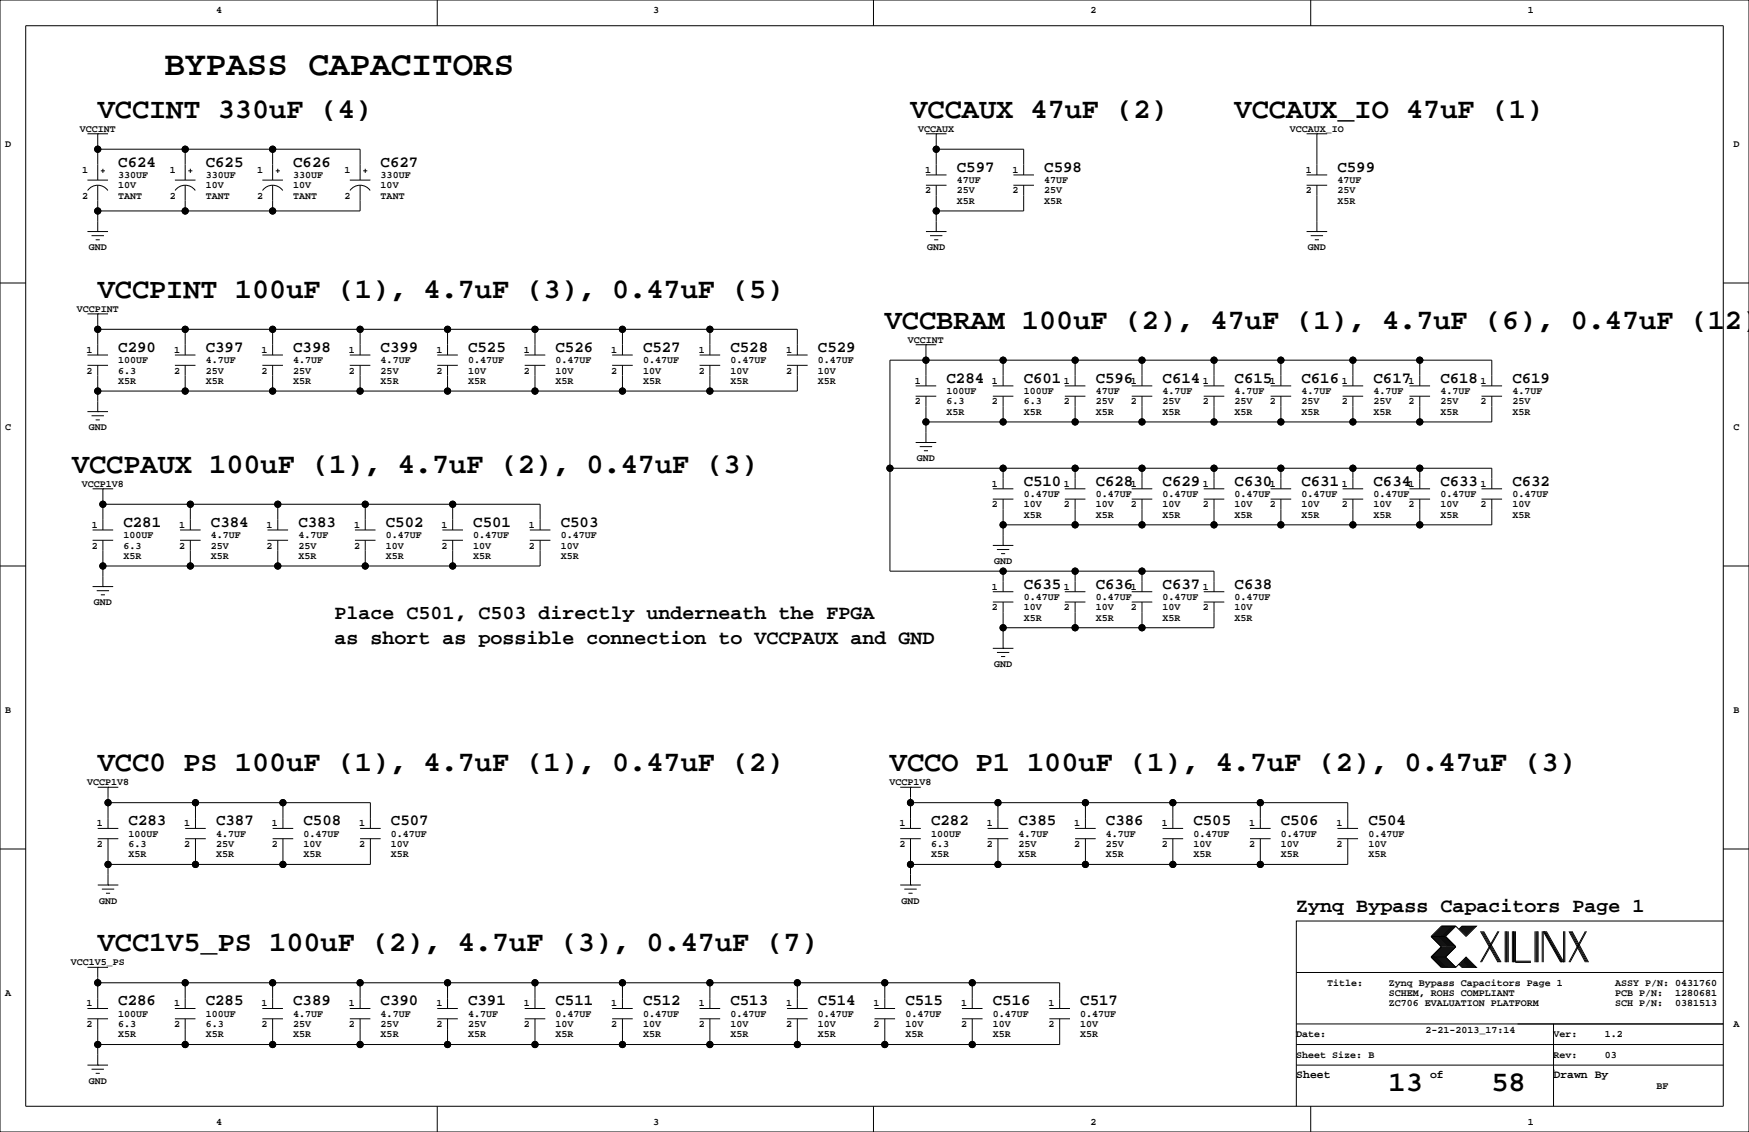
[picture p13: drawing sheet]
<svg xmlns="http://www.w3.org/2000/svg" width="432mm" height="279mm" viewBox="0 0 432 279" stroke-linecap="round" stroke-linejoin="round" font-family="sans-serif">
<defs><g id="words">
<text font-size="8.5" x="40.6" y="18.6">BYPASS CAPACITORS</text>
<g font-size="7.1">
<text x="24.1" y="29">VCCINT 330uF (4)</text>
<text x="224.8" y="29">VCCAUX 47uF (2)</text>
<text x="304.8" y="29">VCCAUX_IO 47uF (1)</text>
<text x="24.1" y="73.5">VCCPINT 100uF (1), 4.7uF (3), 0.47uF (5)</text>
<text x="218.4" y="81.1">VCCBRAM 100uF (2), 47uF (1), 4.7uF (6), 0.47uF (12)</text>
<text x="17.8" y="116.7">VCCPAUX 100uF (1), 4.7uF (2), 0.47uF (3)</text>
<text x="24.1" y="190.3">VCC0 PS 100uF (1), 4.7uF (1), 0.47uF (2)</text>
<text x="219.7" y="190.3">VCCO P1 100uF (1), 4.7uF (2), 0.47uF (3)</text>
<text x="24.1" y="234.8">VCC1V5_PS 100uF (2), 4.7uF (3), 0.47uF (7)</text>
<text x="342.8" y="269.3">13</text>
<text x="368.2" y="269.3">58</text>
</g>
<g font-size="4.9">
<text x="82.5" y="152.7">Place C501, C503 directly underneath the FPGA</text>
<text x="82.5" y="159">as short as possible connection to VCCPAUX and GND</text>
<text x="320" y="225.1">Zynq Bypass Capacitors Page 1</text>
</g>
<g font-size="3.9">
<text x="29.2" y="41.1">C624</text>
<text x="50.8" y="41.1">C625</text>
<text x="72.4" y="41.1">C626</text>
<text x="94" y="41.1">C627</text>
<text x="236.2" y="42.4">C597</text>
<text x="257.8" y="42.4">C598</text>
<text x="330.2" y="42.4">C599</text>
<text x="29.2" y="86.8">C290</text>
<text x="50.8" y="86.8">C397</text>
<text x="72.4" y="86.8">C398</text>
<text x="94" y="86.8">C399</text>
<text x="115.6" y="86.8">C525</text>
<text x="137.2" y="86.8">C526</text>
<text x="158.7" y="86.8">C527</text>
<text x="180.3" y="86.8">C528</text>
<text x="201.9" y="86.8">C529</text>
<text x="233.7" y="94.5">C284</text>
<text x="252.7" y="94.5">C601</text>
<text x="270.5" y="94.5">C596</text>
<text x="287" y="94.5">C614</text>
<text x="304.8" y="94.5">C615</text>
<text x="321.3" y="94.5">C616</text>
<text x="339.1" y="94.5">C617</text>
<text x="355.6" y="94.5">C618</text>
<text x="373.4" y="94.5">C619</text>
<text x="252.7" y="119.9">C510</text>
<text x="270.5" y="119.9">C628</text>
<text x="287" y="119.9">C629</text>
<text x="304.8" y="119.9">C630</text>
<text x="321.3" y="119.9">C631</text>
<text x="339.1" y="119.9">C634</text>
<text x="355.6" y="119.9">C633</text>
<text x="373.4" y="119.9">C632</text>
<text x="30.5" y="130">C281</text>
<text x="52.1" y="130">C384</text>
<text x="73.7" y="130">C383</text>
<text x="95.2" y="130">C502</text>
<text x="116.8" y="130">C501</text>
<text x="138.4" y="130">C503</text>
<text x="252.7" y="145.3">C635</text>
<text x="270.5" y="145.3">C636</text>
<text x="287" y="145.3">C637</text>
<text x="304.8" y="145.3">C638</text>
<text x="31.7" y="203.7">C283</text>
<text x="53.3" y="203.7">C387</text>
<text x="74.9" y="203.7">C508</text>
<text x="96.5" y="203.7">C507</text>
<text x="229.9" y="203.7">C282</text>
<text x="251.5" y="203.7">C385</text>
<text x="273.1" y="203.7">C386</text>
<text x="294.6" y="203.7">C505</text>
<text x="316.2" y="203.7">C506</text>
<text x="337.8" y="203.7">C504</text>
<text x="29.2" y="248.1">C286</text>
<text x="50.8" y="248.1">C285</text>
<text x="72.4" y="248.1">C389</text>
<text x="94" y="248.1">C390</text>
<text x="115.6" y="248.1">C391</text>
<text x="137.2" y="248.1">C511</text>
<text x="158.7" y="248.1">C512</text>
<text x="180.3" y="248.1">C513</text>
<text x="201.9" y="248.1">C514</text>
<text x="223.5" y="248.1">C515</text>
<text x="245.1" y="248.1">C516</text>
<text x="266.7" y="248.1">C517</text>
</g>
<g font-size="2.8">
<text x="320" y="266.1">Sheet</text>
<text x="353.1" y="266.1">of</text>
<text x="383.5" y="266.1">Drawn By</text>
</g>
<g font-size="2.5">
<text x="53.3" y="3.3">4</text>
<text x="161.3" y="3.3">3</text>
<text x="269.2" y="3.3">2</text>
<text x="377.2" y="3.3">1</text>
<text x="19.7" y="32.5">VCCINT</text>
<text x="226.7" y="32.5">VCCAUX</text>
<text x="318.5" y="32.5">VCCAUX_IO</text>
<text x="1.3" y="36.3">D</text>
<text x="428" y="36.3">D</text>
<text x="20.3" y="42.7">1</text>
<text x="29.2" y="43.9">330UF</text>
<text x="29.2" y="46.5">10V</text>
<text x="41.9" y="42.7">1</text>
<text x="50.8" y="46.5">10V</text>
<text x="50.8" y="43.9">330UF</text>
<text x="63.5" y="42.7">1</text>
<text x="72.4" y="43.9">330UF</text>
<text x="72.4" y="46.5">10V</text>
<text x="85.1" y="42.7">1</text>
<text x="94" y="46.5">10V</text>
<text x="94" y="43.9">330UF</text>
<text x="228.4" y="42.7">1</text>
<text x="228.4" y="47.8">2</text>
<text x="236.2" y="45.2">47UF</text>
<text x="236.2" y="47.8">25V</text>
<text x="250" y="42.7">1</text>
<text x="250" y="47.8">2</text>
<text x="257.8" y="45.2">47UF</text>
<text x="257.8" y="47.8">25V</text>
<text x="322.4" y="42.7">1</text>
<text x="322.4" y="47.8">2</text>
<text x="330.2" y="45.2">47UF</text>
<text x="330.2" y="47.8">25V</text>
<text x="20.3" y="49">2</text>
<text x="29.2" y="49">TANT</text>
<text x="41.9" y="49">2</text>
<text x="50.8" y="49">TANT</text>
<text x="63.5" y="49">2</text>
<text x="72.4" y="49">TANT</text>
<text x="85.1" y="49">2</text>
<text x="94" y="49">TANT</text>
<text x="236.2" y="50.3">X5R</text>
<text x="257.8" y="50.3">X5R</text>
<text x="330.2" y="50.3">X5R</text>
<text x="21.9" y="61.7">GND</text>
<text x="228.9" y="61.7">GND</text>
<text x="322.9" y="61.7">GND</text>
<text x="18.9" y="77">VCCPINT</text>
<text x="21.4" y="87.1">1</text>
<text x="29.2" y="89.7">100UF</text>
<text x="43" y="87.1">1</text>
<text x="50.8" y="89.7">4.7UF</text>
<text x="64.6" y="87.1">1</text>
<text x="72.4" y="89.7">4.7UF</text>
<text x="86.1" y="87.1">1</text>
<text x="94" y="89.7">4.7UF</text>
<text x="107.7" y="87.1">1</text>
<text x="115.6" y="89.7">0.47UF</text>
<text x="129.3" y="87.1">1</text>
<text x="137.2" y="89.7">0.47UF</text>
<text x="150.9" y="87.1">1</text>
<text x="158.7" y="89.7">0.47UF</text>
<text x="172.5" y="87.1">1</text>
<text x="180.3" y="89.7">0.47UF</text>
<text x="194.1" y="87.1">1</text>
<text x="201.9" y="89.7">0.47UF</text>
<text x="224.2" y="84.6">VCCINT</text>
<text x="21.4" y="92.2">2</text>
<text x="29.2" y="92.2">6.3</text>
<text x="29.2" y="94.7">X5R</text>
<text x="43" y="92.2">2</text>
<text x="50.8" y="94.7">X5R</text>
<text x="50.8" y="92.2">25V</text>
<text x="64.6" y="92.2">2</text>
<text x="72.4" y="92.2">25V</text>
<text x="72.4" y="94.7">X5R</text>
<text x="86.1" y="92.2">2</text>
<text x="94" y="94.7">X5R</text>
<text x="94" y="92.2">25V</text>
<text x="107.7" y="92.2">2</text>
<text x="115.6" y="94.7">X5R</text>
<text x="115.6" y="92.2">10V</text>
<text x="129.3" y="92.2">2</text>
<text x="137.2" y="92.2">10V</text>
<text x="137.2" y="94.7">X5R</text>
<text x="150.9" y="92.2">2</text>
<text x="158.7" y="94.7">X5R</text>
<text x="158.7" y="92.2">10V</text>
<text x="172.5" y="92.2">2</text>
<text x="180.3" y="92.2">10V</text>
<text x="180.3" y="94.7">X5R</text>
<text x="194.1" y="92.2">2</text>
<text x="201.9" y="94.7">X5R</text>
<text x="201.9" y="92.2">10V</text>
<text x="225.8" y="94.7">1</text>
<text x="244.9" y="94.7">1</text>
<text x="262.7" y="94.7">1</text>
<text x="279.2" y="94.7">1</text>
<text x="297" y="94.7">1</text>
<text x="313.5" y="94.7">1</text>
<text x="331.3" y="94.7">1</text>
<text x="347.8" y="94.7">1</text>
<text x="365.5" y="94.7">1</text>
<text x="225.8" y="99.8">2</text>
<text x="233.7" y="97.3">100UF</text>
<text x="233.7" y="99.8">6.3</text>
<text x="244.9" y="99.8">2</text>
<text x="252.7" y="99.8">6.3</text>
<text x="252.7" y="97.3">100UF</text>
<text x="262.7" y="99.8">2</text>
<text x="270.5" y="97.3">47UF</text>
<text x="270.5" y="99.8">25V</text>
<text x="279.2" y="99.8">2</text>
<text x="287" y="97.3">4.7UF</text>
<text x="287" y="99.8">25V</text>
<text x="297" y="99.8">2</text>
<text x="304.8" y="99.8">25V</text>
<text x="304.8" y="97.3">4.7UF</text>
<text x="313.5" y="99.8">2</text>
<text x="321.3" y="99.8">25V</text>
<text x="321.3" y="97.3">4.7UF</text>
<text x="331.3" y="99.8">2</text>
<text x="339.1" y="97.3">4.7UF</text>
<text x="339.1" y="99.8">25V</text>
<text x="347.8" y="99.8">2</text>
<text x="355.6" y="97.3">4.7UF</text>
<text x="355.6" y="99.8">25V</text>
<text x="365.5" y="99.8">2</text>
<text x="373.4" y="99.8">25V</text>
<text x="373.4" y="97.3">4.7UF</text>
<text x="1.3" y="106.2">C</text>
<text x="21.9" y="106.2">GND</text>
<text x="233.7" y="102.4">X5R</text>
<text x="252.7" y="102.4">X5R</text>
<text x="270.5" y="102.4">X5R</text>
<text x="287" y="102.4">X5R</text>
<text x="304.8" y="102.4">X5R</text>
<text x="321.3" y="102.4">X5R</text>
<text x="339.1" y="102.4">X5R</text>
<text x="355.6" y="102.4">X5R</text>
<text x="373.4" y="102.4">X5R</text>
<text x="428" y="106.2">C</text>
<text x="226.4" y="113.8">GND</text>
<text x="20.2" y="120.1">VCCP1V8</text>
<text x="244.9" y="120.1">1</text>
<text x="244.9" y="125.2">2</text>
<text x="252.7" y="122.7">0.47UF</text>
<text x="252.7" y="125.2">10V</text>
<text x="262.7" y="125.2">2</text>
<text x="262.7" y="120.1">1</text>
<text x="270.5" y="125.2">10V</text>
<text x="270.5" y="122.7">0.47UF</text>
<text x="279.2" y="120.1">1</text>
<text x="279.2" y="125.2">2</text>
<text x="287" y="122.7">0.47UF</text>
<text x="287" y="125.2">10V</text>
<text x="297" y="125.2">2</text>
<text x="297" y="120.1">1</text>
<text x="304.8" y="125.2">10V</text>
<text x="304.8" y="122.7">0.47UF</text>
<text x="313.5" y="125.2">2</text>
<text x="313.5" y="120.1">1</text>
<text x="321.3" y="125.2">10V</text>
<text x="321.3" y="122.7">0.47UF</text>
<text x="331.3" y="120.1">1</text>
<text x="331.3" y="125.2">2</text>
<text x="339.1" y="122.7">0.47UF</text>
<text x="339.1" y="125.2">10V</text>
<text x="347.8" y="125.2">2</text>
<text x="347.8" y="120.1">1</text>
<text x="355.6" y="125.2">10V</text>
<text x="355.6" y="122.7">0.47UF</text>
<text x="365.5" y="120.1">1</text>
<text x="365.5" y="125.2">2</text>
<text x="373.4" y="122.7">0.47UF</text>
<text x="373.4" y="125.2">10V</text>
<text x="22.6" y="130.3">1</text>
<text x="44.2" y="130.3">1</text>
<text x="65.8" y="130.3">1</text>
<text x="87.4" y="130.3">1</text>
<text x="109" y="130.3">1</text>
<text x="130.6" y="130.3">1</text>
<text x="252.7" y="127.8">X5R</text>
<text x="270.5" y="127.8">X5R</text>
<text x="287" y="127.8">X5R</text>
<text x="304.8" y="127.8">X5R</text>
<text x="321.3" y="127.8">X5R</text>
<text x="339.1" y="127.8">X5R</text>
<text x="355.6" y="127.8">X5R</text>
<text x="373.4" y="127.8">X5R</text>
<text x="22.6" y="135.4">2</text>
<text x="30.5" y="137.9">X5R</text>
<text x="30.5" y="135.4">6.3</text>
<text x="30.5" y="132.8">100UF</text>
<text x="44.2" y="135.4">2</text>
<text x="52.1" y="132.8">4.7UF</text>
<text x="52.1" y="135.4">25V</text>
<text x="52.1" y="137.9">X5R</text>
<text x="65.8" y="135.4">2</text>
<text x="73.7" y="137.9">X5R</text>
<text x="73.7" y="135.4">25V</text>
<text x="73.7" y="132.8">4.7UF</text>
<text x="87.4" y="135.4">2</text>
<text x="95.2" y="132.8">0.47UF</text>
<text x="95.2" y="135.4">10V</text>
<text x="95.2" y="137.9">X5R</text>
<text x="109" y="135.4">2</text>
<text x="116.8" y="137.9">X5R</text>
<text x="116.8" y="135.4">10V</text>
<text x="116.8" y="132.8">0.47UF</text>
<text x="130.6" y="135.4">2</text>
<text x="138.4" y="132.8">0.47UF</text>
<text x="138.4" y="135.4">10V</text>
<text x="138.4" y="137.9">X5R</text>
<text x="245.4" y="139.2">GND</text>
<text x="23.2" y="149.4">GND</text>
<text x="244.9" y="145.5">1</text>
<text x="252.7" y="148.1">0.47UF</text>
<text x="262.7" y="145.5">1</text>
<text x="270.5" y="148.1">0.47UF</text>
<text x="279.2" y="145.5">1</text>
<text x="287" y="148.1">0.47UF</text>
<text x="297" y="145.5">1</text>
<text x="304.8" y="148.1">0.47UF</text>
<text x="244.9" y="150.6">2</text>
<text x="252.7" y="150.6">10V</text>
<text x="252.7" y="153.2">X5R</text>
<text x="262.7" y="150.6">2</text>
<text x="270.5" y="153.2">X5R</text>
<text x="270.5" y="150.6">10V</text>
<text x="279.2" y="150.6">2</text>
<text x="287" y="150.6">10V</text>
<text x="287" y="153.2">X5R</text>
<text x="297" y="150.6">2</text>
<text x="304.8" y="153.2">X5R</text>
<text x="304.8" y="150.6">10V</text>
<text x="245.4" y="164.6">GND</text>
<text x="1.3" y="176">B</text>
<text x="428" y="176">B</text>
<text x="21.5" y="193.8">VCCP1V8</text>
<text x="219.6" y="193.8">VCCP1V8</text>
<text x="23.9" y="204">1</text>
<text x="45.5" y="204">1</text>
<text x="67.1" y="204">1</text>
<text x="88.7" y="204">1</text>
<text x="222" y="204">1</text>
<text x="243.6" y="204">1</text>
<text x="265.2" y="204">1</text>
<text x="286.8" y="204">1</text>
<text x="308.4" y="204">1</text>
<text x="330" y="204">1</text>
<text x="23.9" y="209">2</text>
<text x="31.7" y="209">6.3</text>
<text x="31.7" y="206.5">100UF</text>
<text x="45.5" y="209">2</text>
<text x="53.3" y="206.5">4.7UF</text>
<text x="53.3" y="209">25V</text>
<text x="67.1" y="209">2</text>
<text x="74.9" y="206.5">0.47UF</text>
<text x="74.9" y="209">10V</text>
<text x="88.7" y="209">2</text>
<text x="96.5" y="209">10V</text>
<text x="96.5" y="206.5">0.47UF</text>
<text x="222" y="209">2</text>
<text x="229.9" y="206.5">100UF</text>
<text x="229.9" y="209">6.3</text>
<text x="243.6" y="209">2</text>
<text x="251.5" y="209">25V</text>
<text x="251.5" y="206.5">4.7UF</text>
<text x="265.2" y="209">2</text>
<text x="273.1" y="206.5">4.7UF</text>
<text x="273.1" y="209">25V</text>
<text x="286.8" y="209">2</text>
<text x="294.6" y="209">10V</text>
<text x="294.6" y="206.5">0.47UF</text>
<text x="308.4" y="209">2</text>
<text x="316.2" y="206.5">0.47UF</text>
<text x="316.2" y="209">10V</text>
<text x="330" y="209">2</text>
<text x="337.8" y="209">10V</text>
<text x="337.8" y="206.5">0.47UF</text>
<text x="31.7" y="211.6">X5R</text>
<text x="53.3" y="211.6">X5R</text>
<text x="74.9" y="211.6">X5R</text>
<text x="96.5" y="211.6">X5R</text>
<text x="229.9" y="211.6">X5R</text>
<text x="251.5" y="211.6">X5R</text>
<text x="273.1" y="211.6">X5R</text>
<text x="294.6" y="211.6">X5R</text>
<text x="316.2" y="211.6">X5R</text>
<text x="337.8" y="211.6">X5R</text>
<text x="24.4" y="223">GND</text>
<text x="222.6" y="223">GND</text>
<text x="17.5" y="238.3">VCC1V5_PS</text>
<text x="1.3" y="245.9">A</text>
<text x="327.7" y="243.3">Title:</text>
<text x="342.9" y="245.9">SCHEM, ROHS COMPLIANT</text>
<text x="342.9" y="243.3">Zynq Bypass Capacitors Page 1</text>
<text x="398.8" y="243.3">ASSY P/N: 0431760</text>
<text x="398.8" y="245.9">PCB P/N:</text>
<text x="413.6" y="245.9">1280681</text>
<text x="21.4" y="248.4">1</text>
<text x="29.2" y="251">100UF</text>
<text x="43" y="248.4">1</text>
<text x="50.8" y="251">100UF</text>
<text x="64.6" y="248.4">1</text>
<text x="72.4" y="251">4.7UF</text>
<text x="86.1" y="248.4">1</text>
<text x="94" y="251">4.7UF</text>
<text x="107.7" y="248.4">1</text>
<text x="115.6" y="251">4.7UF</text>
<text x="129.3" y="248.4">1</text>
<text x="137.2" y="251">0.47UF</text>
<text x="150.9" y="248.4">1</text>
<text x="158.7" y="251">0.47UF</text>
<text x="172.5" y="248.4">1</text>
<text x="180.3" y="251">0.47UF</text>
<text x="194.1" y="248.4">1</text>
<text x="201.9" y="251">0.47UF</text>
<text x="215.7" y="248.4">1</text>
<text x="223.5" y="251">0.47UF</text>
<text x="237.3" y="248.4">1</text>
<text x="245.1" y="251">0.47UF</text>
<text x="258.9" y="248.4">1</text>
<text x="266.7" y="251">0.47UF</text>
<text x="342.9" y="248.4">ZC706 EVALUATION PLATFORM</text>
<text x="398.8" y="248.4">SCH P/N:</text>
<text x="413.6" y="248.4">0381513</text>
<text x="21.4" y="253.5">2</text>
<text x="29.2" y="256">X5R</text>
<text x="29.2" y="253.5">6.3</text>
<text x="43" y="253.5">2</text>
<text x="50.8" y="253.5">6.3</text>
<text x="50.8" y="256">X5R</text>
<text x="64.6" y="253.5">2</text>
<text x="72.4" y="253.5">25V</text>
<text x="72.4" y="256">X5R</text>
<text x="86.1" y="253.5">2</text>
<text x="94" y="256">X5R</text>
<text x="94" y="253.5">25V</text>
<text x="107.7" y="253.5">2</text>
<text x="115.6" y="253.5">25V</text>
<text x="115.6" y="256">X5R</text>
<text x="129.3" y="253.5">2</text>
<text x="137.2" y="253.5">10V</text>
<text x="137.2" y="256">X5R</text>
<text x="150.9" y="253.5">2</text>
<text x="158.7" y="256">X5R</text>
<text x="158.7" y="253.5">10V</text>
<text x="172.5" y="253.5">2</text>
<text x="180.3" y="253.5">10V</text>
<text x="180.3" y="256">X5R</text>
<text x="194.1" y="253.5">2</text>
<text x="201.9" y="256">X5R</text>
<text x="201.9" y="253.5">10V</text>
<text x="215.7" y="253.5">2</text>
<text x="223.5" y="253.5">10V</text>
<text x="223.5" y="256">X5R</text>
<text x="237.3" y="253.5">2</text>
<text x="245.1" y="256">X5R</text>
<text x="245.1" y="253.5">10V</text>
<text x="258.9" y="253.5">2</text>
<text x="266.7" y="253.5">10V</text>
<text x="266.7" y="256">X5R</text>
<text x="320" y="256">Date:</text>
<text x="351.9" y="255">2-21-2013_17:14</text>
<text x="383.5" y="256">Ver:</text>
<text x="396.2" y="256">1.2</text>
<text x="428" y="253.5">A</text>
<text x="320" y="261.1">Sheet Size: B</text>
<text x="383.5" y="261.1">Rev:</text>
<text x="396.2" y="261.1">03</text>
<text x="21.9" y="267.5">GND</text>
<text x="408.9" y="268.7">BF</text>
<text x="53.3" y="277.6">4</text>
<text x="161.3" y="277.6">3</text>
<text x="269.2" y="277.6">2</text>
<text x="377.2" y="277.6">1</text>
</g>
</g></defs>
<g fill="none" stroke="#000" stroke-width=".25">
<path d="M0 0h431.8v279.4h-431.8zM6.3 6.4h419.1v266.6h-419.1zM107.9 0v6.4M215.6 0v6.4M323.6 0v6.4M21.6 33h5.1M24.1 33h.1M24.1 36.8h64.8v7.6M24.1 33v11.4M45.7 36.8v7.6M67.3 36.8v7.6M228.6 33h5.1"/>
<path d="M231.1 33h.1M231.1 33v10.2M231.1 36.8h21.6v6.4M322.6 33h5.1M325.1 33h.1M325.1 33v10.2M21.6 44.4h5.1M21.6 57.2h5.1M21.6 47a3 3 0 0 1 5 0M22.6 58.2h3.1M23.6 59.2h1M24.1 57.2h.1"/>
<path d="M24.1 45.7v11.5M24.9 42.2h1M25.4 41.7v1M43.2 44.4h5.1M43.2 47a3 3 0 0 1 5 0M45.7 45.7v6.4M46.5 42.2h1M47 41.7v1M64.8 44.4h5M64.8 47a3 3 0 0 1 5 0M67.3 45.7v6.4M68.1 42.2h1"/>
<path d="M68.6 41.7v1M86.4 44.4h5M86.4 47a3 3 0 0 1 5 0M88.9 45.7v6.4h-64.8M89.7 42.2h1M90.2 41.7v1M228.6 57.2h5.1M228.6 45.7h5.1M228.6 43.2h5.1M229.6 58.2h3.1M230.6 59.2h1M231.1 57.2h.1"/>
<path d="M231.1 45.7v11.5M250.2 45.7h5.1M250.2 43.2h5.1M252.7 45.7v6.4h-21.6M322.6 57.2h5.1M322.6 45.7h5.1M322.6 43.2h5.1M323.6 58.2h3M324.6 59.2h1M325.1 57.2h.1M325.1 45.7v11.5M0 69.8h6.3"/>
<path d="M21.6 77.5h5.1M24.1 77.5h.1M24.1 77.5v10.1M425.4 69.8h6.4M21.6 90.2h5.1M21.6 87.6h5.1M24.1 81.3h172.7v6.3M24.1 90.2v11.4M43.2 90.2h5.1M43.2 87.6h5.1M45.7 81.3v6.3M45.7 90.2v6.3"/>
<path d="M64.8 90.2h5M64.8 87.6h5M67.3 81.3v6.3M67.3 90.2v6.3M86.4 90.2h5M86.4 87.6h5M88.9 81.3v6.3M88.9 90.2v6.3M107.9 90.2h5.1M107.9 87.6h5.1M110.5 81.3v6.3M110.5 90.2v6.3"/>
<path d="M129.5 90.2h5.1M129.5 87.6h5.1M132.1 81.3v6.3M132.1 90.2v6.3M151.1 90.2h5.1M151.1 87.6h5.1M153.7 81.3v6.3M153.7 90.2v6.3M172.7 90.2h5.1M172.7 87.6h5.1M175.3 81.3v6.3M175.3 90.2v6.3"/>
<path d="M194.3 90.2h5.1M194.3 87.6h5.1M196.8 90.2v6.3h-172.7M226.1 97.8h5M226.1 95.2h5M226.1 85.1h5M228.6 85.1h.1M228.6 85.1v10.1M228.6 97.8v11.4M245.1 97.8h5.1M245.1 95.2h5.1M247.6 88.9v6.3"/>
<path d="M247.6 97.8v6.3M262.9 97.8h5.1M262.9 95.2h5.1M265.4 88.9v6.3M265.4 97.8v6.3M279.4 97.8h5.1M279.4 95.2h5.1M281.9 88.9v6.3M281.9 97.8v6.3M297.2 97.8h5.1M297.2 95.2h5.1M299.7 88.9v6.3"/>
<path d="M299.7 97.8v6.3M313.7 97.8h5.1M313.7 95.2h5.1M316.2 88.9v6.3M316.2 97.8v6.3M331.5 97.8h5M331.5 95.2h5M334 88.9v6.3M334 97.8v6.3M348 97.8h5.1M348 95.2h5.1M350.5 88.9v6.3"/>
<path d="M350.5 97.8v6.3M365.8 97.8h5M365.8 95.2h5M368.3 95.2v-6.3h-148.6v52.1h80v5M368.3 97.8v6.3h-139.7M21.6 101.6h5.1M22.6 102.6h3.1M23.6 103.6h1M24.1 101.6h.1M219.7 115.6h148.6v5.1M226.1 109.2h5M227.1 110.2h3"/>
<path d="M228.1 111.3h1M228.6 109.2h.1M247.6 115.6v5.1M265.4 115.6v5.1M281.9 115.6v5.1M299.7 115.6v5.1M316.2 115.6v5.1M334 115.6v5.1M350.5 115.6v5.1M0 139.7h6.3M22.9 120.7h5M22.9 133.3h5"/>
<path d="M22.9 130.8h5M25.4 120.7h.1M25.4 120.7v10.1M25.4 133.3v11.5M25.4 124.5h107.9v6.3M44.4 133.3h5.1M44.4 130.8h5.1M47 124.5v6.3M47 133.3v6.4M66 133.3h5.1M66 130.8h5.1M68.6 124.5v6.3"/>
<path d="M68.6 133.3v6.4M87.6 133.3h5.1M87.6 130.8h5.1M90.2 124.5v6.3M90.2 133.3v6.4M109.2 133.3h5.1M109.2 130.8h5.1M111.8 124.5v6.3M111.8 133.3v6.4M130.8 133.3h5.1M130.8 130.8h5.1M133.3 133.3v6.4h-107.9"/>
<path d="M245.1 123.2h5.1M245.1 120.7h5.1M245.1 134.6h5.1M246.1 135.6h3.1M247.1 136.7h1.1M247.6 134.6h.1M247.6 123.2v11.4M262.9 123.2h5.1M262.9 120.7h5.1M265.4 123.2v6.3M279.4 123.2h5.1M279.4 120.7h5.1"/>
<path d="M281.9 123.2v6.3M297.2 123.2h5.1M297.2 120.7h5.1M299.7 123.2v6.3M313.7 123.2h5.1M313.7 120.7h5.1M316.2 123.2v6.3M331.5 123.2h5M331.5 120.7h5M334 123.2v6.3M348 123.2h5.1M348 120.7h5.1"/>
<path d="M350.5 123.2v6.3M365.8 123.2h5M365.8 120.7h5M368.3 123.2v6.3h-120.7M425.4 139.7h6.4M22.9 144.8h5M23.9 145.8h3M24.9 146.8h1M25.4 144.8h.1M245.1 148.6h5.1M245.1 146h5.1M247.6 141v5"/>
<path d="M247.6 148.6v11.4M262.9 148.6h5.1M262.9 146h5.1M265.4 141v5M265.4 148.6v6.3M279.4 148.6h5.1M279.4 146h5.1M281.9 141v5M281.9 148.6v6.3M297.2 148.6h5.1M297.2 146h5.1M299.7 148.6v6.3h-52.1"/>
<path d="M245.1 160h5.1M246.1 161h3.1M247.1 162.1h1.1M247.6 160h.1M24.1 194.3h5.1M26.7 194.3h.1M26.7 198.1h64.7v6.4M26.7 194.3v10.2M48.3 198.1v6.4M69.8 198.1v6.4M222.2 194.3h5.1M224.8 194.3h.1"/>
<path d="M224.8 198.1h107.9v6.4M224.8 194.3v10.2M246.4 198.1v6.4M268 198.1v6.4M289.6 198.1v6.4M311.1 198.1v6.4M0 209.5h6.3M24.1 218.4h5.1M24.1 207h5.1M24.1 204.5h5.1M25.1 219.5h3.1M26.7 218.4h.1"/>
<path d="M26.7 207v11.4M45.7 207h5.1M45.7 204.5h5.1M48.3 207v6.4M67.3 207h5.1M67.3 204.5h5.1M69.8 207v6.4M88.9 207h5.1M88.9 204.5h5.1M91.4 207v6.4h-64.7M222.2 218.4h5.1M222.2 207h5.1"/>
<path d="M222.2 204.5h5.1M223.3 219.5h3M224.8 218.4h.1M224.8 207v11.4M243.8 207h5.1M243.8 204.5h5.1M246.4 207v6.4M265.4 207h5.1M265.4 204.5h5.1M268 207v6.4M287 207h5.1M287 204.5h5.1"/>
<path d="M289.6 207v6.4M308.6 207h5.1M308.6 204.5h5.1M311.1 207v6.4M330.2 207h5.1M330.2 204.5h5.1M332.7 207v6.4h-107.9M425.4 209.5h6.4M21.6 238.8h5.1M24.1 238.8h.1M24.1 238.8v10.1M26.2 220.5h1"/>
<path d="M224.3 220.5h1M353.3 236.2l2.6 2.6h3.5M353.3 231.1l2.6 2.6-2.6 2.5M353.3 236.2h3.6M353.3 231.1h3.6M356.1 228.6l-2.5 2.5 2.5 2.6-2.5 2.5 2.5 2.6M356.4 228.6l-2.6 2.5 2.6 2.6-2.6 2.5 2.6 2.6M356.6 228.6l-2.5 2.5 2.5 2.6-2.5 2.5 2.5 2.6M356.9 228.6l-2.6 2.5 2.6 2.6-2.6 2.5 2.6 2.6M356.9 231.1l2.5 2.6-2.5 2.5M356.9 236.2l2.5 2.6M357.1 228.6l-2.5 2.5 2.5 2.6-2.5 2.5 2.5 2.6"/>
<path d="M357.4 228.6l-2.6 2.5 2.6 2.6-2.6 2.5 2.6 2.6M357.6 228.6l-2.5 2.5 2.5 2.6-2.5 2.5 2.5 2.6M357.9 228.6l-2.6 2.5 2.6 2.6-2.6 2.5 2.6 2.6M358.1 228.6l-2.5 2.5 2.5 2.6-2.5 2.5 2.5 2.6M358.4 228.6l-2.5 2.5 2.5 2.6-2.5 2.5 2.5 2.6M358.6 228.6l-2.5 2.5 2.5 2.6-2.5 2.5 2.5 2.6M358.9 228.6l-2.5 2.5 2.5 2.6-2.5 2.5 2.5 2.6M359.2 228.6l-2.6 2.5 2.6 2.6-2.6 2.5 2.6 2.6M359.4 228.6l2.5 2.5 2.6-2.5h-3.6l-.7 .8M359.4 228.6h-3.5l-2.6 2.5M359.4 228.6l-2.5 2.5M360.2 238l.7 .8h3.6l-2.6-2.6-2.5 2.6"/>
<path d="M360.4 237.7l1 1.1M360.4 238l.8 .8M360.7 237.5l1.2 1.3M360.7 237.7l1 1.1M360.9 237.2l1.6 1.6M360.9 237.5l1.3 1.3M361.2 237l1.8 1.8M361.2 237.2l1.5 1.6M361.2 228.6l-.8 .8M361.4 236.7l2.1 2.1M361.4 237l1.8 1.8M361.4 228.6l-1 1"/>
<path d="M361.7 236.5l2.3 2.3M361.7 236.7l2 2.1M361.7 228.6l-1 1M361.9 236.5l2.3 2.3M361.9 228.6l-1.2 1.3M362.2 228.6l-1.3 1.3M362.5 228.6l-1.6 1.5M362.7 228.6l-1.5 1.5M363 228.6l-1.8 1.8M363.2 228.6l-1.8 1.8M363.5 228.6l-2.1 2M363.7 228.6l-2 2"/>
<path d="M364 228.6l-2.3 2.3M364.2 228.6l-2.3 2.3M365.5 229.9l4.3 7.6M365.8 229.9l4.3 7.6M366 229.9l4.3 7.6M366.3 229.9l4.3 7.6M369.8 229.9l-4.3 7.6M370.1 229.9l-4.3 7.6M371.6 229.9v7.6M371.9 229.9v7.6M372.1 229.9v7.6M372.4 229.9v7.6"/>
<path d="M373.4 229.9v7.6M373.6 229.9v7.6M373.9 229.9v7.6M374.1 229.9v7.6h3.9M374.1 237.2h3.9M379 229.9v7.6M379.2 229.9v7.6M379.5 229.9v7.6M379.7 229.9v7.6M380.7 229.9v7.6M381 237.5v-7.6l4.3 7.6M381.3 229.9l4.3 7.6"/>
<path d="M381.5 229.9l4.3 7.6M381.8 229.9l4.3 7.6v-7.6M386.3 229.9v7.6M387.3 229.9l4.1 7.6M387.6 229.9l4.1 7.6M387.9 229.9l4 7.6M388.1 229.9l4.1 7.6M391.4 229.9l-4.1 7.6M391.7 229.9l-4.1 7.6M425.4 227.3h-105.4v35.6M21.6 251.5h5.1M21.6 248.9h5.1"/>
<path d="M24.1 242.6h237.5v6.3M24.1 251.5v11.4M43.2 251.5h5.1M43.2 248.9h5.1M45.7 242.6v6.3M45.7 251.5v6.3M64.8 251.5h5M64.8 248.9h5M67.3 242.6v6.3M67.3 251.5v6.3M86.4 251.5h5M86.4 248.9h5"/>
<path d="M88.9 242.6v6.3M88.9 251.5v6.3M107.9 251.5h5.1M107.9 248.9h5.1M110.5 242.6v6.3M110.5 251.5v6.3M129.5 251.5h5.1M129.5 248.9h5.1M132.1 242.6v6.3M132.1 251.5v6.3M151.1 251.5h5.1M151.1 248.9h5.1"/>
<path d="M153.7 242.6v6.3M153.7 251.5v6.3M172.7 251.5h5.1M172.7 248.9h5.1M175.3 242.6v6.3M175.3 251.5v6.3M194.3 251.5h5.1M194.3 248.9h5.1M196.8 242.6v6.3M196.8 251.5v6.3M215.9 251.5h5.1M215.9 248.9h5.1"/>
<path d="M218.4 242.6v6.3M218.4 251.5v6.3M237.5 251.5h5.1M237.5 248.9h5.1M240 242.6v6.3M240 251.5v6.3M259.1 251.5h5.1M259.1 248.9h5.1M261.6 251.5v6.3h-237.5M320 257.8h105.4M320 252.7h105.4M320 240h105.4"/>
<path d="M383.5 252.7v20.3M21.6 262.9h5.1M22.6 263.9h3.1M23.6 264.9h1M24.1 262.9h.1M107.9 273v6.4M215.6 273v6.4M320 262.9h105.4M320 262.9v10.1M323.6 273v6.4M383.5 264.2h.1"/>
<circle cx="24.1" cy="36.8" r=".76"/>
<circle cx="45.7" cy="36.8" r=".76"/>
<circle cx="67.3" cy="36.8" r=".76"/>
<circle cx="231.1" cy="36.8" r=".76"/>
<circle cx="24.1" cy="52.1" r=".76"/>
<circle cx="45.7" cy="52.1" r=".76"/>
<circle cx="67.3" cy="52.1" r=".76"/>
<circle cx="231.1" cy="52.1" r=".76"/>
<circle cx="24.1" cy="81.3" r=".76"/>
<circle cx="24.1" cy="96.5" r=".76"/>
<circle cx="45.7" cy="81.3" r=".76"/>
<circle cx="45.7" cy="96.5" r=".76"/>
<circle cx="67.3" cy="81.3" r=".76"/>
<circle cx="67.3" cy="96.5" r=".76"/>
<circle cx="88.9" cy="81.3" r=".76"/>
<circle cx="88.9" cy="96.5" r=".76"/>
<circle cx="110.5" cy="81.3" r=".76"/>
<circle cx="110.5" cy="96.5" r=".76"/>
<circle cx="132.1" cy="81.3" r=".76"/>
<circle cx="132.1" cy="96.5" r=".76"/>
<circle cx="153.7" cy="81.3" r=".76"/>
<circle cx="153.7" cy="96.5" r=".76"/>
<circle cx="175.3" cy="81.3" r=".76"/>
<circle cx="175.3" cy="96.5" r=".76"/>
<circle cx="228.6" cy="88.9" r=".76"/>
<circle cx="247.7" cy="88.9" r=".76"/>
<circle cx="265.4" cy="88.9" r=".76"/>
<circle cx="281.9" cy="88.9" r=".76"/>
<circle cx="299.7" cy="88.9" r=".76"/>
<circle cx="316.2" cy="88.9" r=".76"/>
<circle cx="334" cy="88.9" r=".76"/>
<circle cx="350.5" cy="88.9" r=".76"/>
<circle cx="219.7" cy="115.6" r=".76"/>
<circle cx="228.6" cy="104.1" r=".76"/>
<circle cx="247.7" cy="115.6" r=".76"/>
<circle cx="247.7" cy="104.1" r=".76"/>
<circle cx="265.4" cy="115.6" r=".76"/>
<circle cx="265.4" cy="104.1" r=".76"/>
<circle cx="281.9" cy="115.6" r=".76"/>
<circle cx="281.9" cy="104.1" r=".76"/>
<circle cx="299.7" cy="115.6" r=".76"/>
<circle cx="299.7" cy="104.1" r=".76"/>
<circle cx="316.2" cy="115.6" r=".76"/>
<circle cx="316.2" cy="104.1" r=".76"/>
<circle cx="334" cy="115.6" r=".76"/>
<circle cx="334" cy="104.1" r=".76"/>
<circle cx="350.5" cy="115.6" r=".76"/>
<circle cx="350.5" cy="104.1" r=".76"/>
<circle cx="25.4" cy="139.7" r=".76"/>
<circle cx="25.4" cy="124.5" r=".76"/>
<circle cx="47" cy="139.7" r=".76"/>
<circle cx="47" cy="124.5" r=".76"/>
<circle cx="68.6" cy="139.7" r=".76"/>
<circle cx="68.6" cy="124.5" r=".76"/>
<circle cx="90.2" cy="139.7" r=".76"/>
<circle cx="90.2" cy="124.5" r=".76"/>
<circle cx="111.8" cy="139.7" r=".76"/>
<circle cx="111.8" cy="124.5" r=".76"/>
<circle cx="247.7" cy="129.5" r=".76"/>
<circle cx="265.4" cy="129.5" r=".76"/>
<circle cx="281.9" cy="129.5" r=".76"/>
<circle cx="299.7" cy="129.5" r=".76"/>
<circle cx="316.2" cy="129.5" r=".76"/>
<circle cx="334" cy="129.5" r=".76"/>
<circle cx="350.5" cy="129.5" r=".76"/>
<circle cx="247.7" cy="141" r=".76"/>
<circle cx="247.7" cy="154.9" r=".76"/>
<circle cx="265.4" cy="141" r=".76"/>
<circle cx="265.4" cy="154.9" r=".76"/>
<circle cx="281.9" cy="141" r=".76"/>
<circle cx="281.9" cy="154.9" r=".76"/>
<circle cx="26.7" cy="198.1" r=".76"/>
<circle cx="48.3" cy="198.1" r=".76"/>
<circle cx="69.9" cy="198.1" r=".76"/>
<circle cx="224.8" cy="198.1" r=".76"/>
<circle cx="246.4" cy="198.1" r=".76"/>
<circle cx="268" cy="198.1" r=".76"/>
<circle cx="289.6" cy="198.1" r=".76"/>
<circle cx="311.2" cy="198.1" r=".76"/>
<circle cx="26.7" cy="213.4" r=".76"/>
<circle cx="48.3" cy="213.4" r=".76"/>
<circle cx="69.9" cy="213.4" r=".76"/>
<circle cx="224.8" cy="213.4" r=".76"/>
<circle cx="246.4" cy="213.4" r=".76"/>
<circle cx="268" cy="213.4" r=".76"/>
<circle cx="289.6" cy="213.4" r=".76"/>
<circle cx="311.2" cy="213.4" r=".76"/>
<circle cx="24.1" cy="257.8" r=".76"/>
<circle cx="24.1" cy="242.6" r=".76"/>
<circle cx="45.7" cy="257.8" r=".76"/>
<circle cx="45.7" cy="242.6" r=".76"/>
<circle cx="67.3" cy="257.8" r=".76"/>
<circle cx="67.3" cy="242.6" r=".76"/>
<circle cx="88.9" cy="257.8" r=".76"/>
<circle cx="88.9" cy="242.6" r=".76"/>
<circle cx="110.5" cy="257.8" r=".76"/>
<circle cx="110.5" cy="242.6" r=".76"/>
<circle cx="132.1" cy="257.8" r=".76"/>
<circle cx="132.1" cy="242.6" r=".76"/>
<circle cx="153.7" cy="257.8" r=".76"/>
<circle cx="153.7" cy="242.6" r=".76"/>
<circle cx="175.3" cy="257.8" r=".76"/>
<circle cx="175.3" cy="242.6" r=".76"/>
<circle cx="196.9" cy="257.8" r=".76"/>
<circle cx="196.9" cy="242.6" r=".76"/>
<circle cx="218.4" cy="257.8" r=".76"/>
<circle cx="218.4" cy="242.6" r=".76"/>
<circle cx="240" cy="257.8" r=".76"/>
<circle cx="240" cy="242.6" r=".76"/>
</g>
<g fill="#000" stroke="#000" stroke-width=".25">
<circle cx="24.1" cy="36.8" r=".76"/>
<circle cx="45.7" cy="36.8" r=".76"/>
<circle cx="67.3" cy="36.8" r=".76"/>
<circle cx="231.1" cy="36.8" r=".76"/>
<circle cx="24.1" cy="52.1" r=".76"/>
<circle cx="45.7" cy="52.1" r=".76"/>
<circle cx="67.3" cy="52.1" r=".76"/>
<circle cx="231.1" cy="52.1" r=".76"/>
<circle cx="24.1" cy="81.3" r=".76"/>
<circle cx="24.1" cy="96.5" r=".76"/>
<circle cx="45.7" cy="81.3" r=".76"/>
<circle cx="45.7" cy="96.5" r=".76"/>
<circle cx="67.3" cy="81.3" r=".76"/>
<circle cx="67.3" cy="96.5" r=".76"/>
<circle cx="88.9" cy="81.3" r=".76"/>
<circle cx="88.9" cy="96.5" r=".76"/>
<circle cx="110.5" cy="81.3" r=".76"/>
<circle cx="110.5" cy="96.5" r=".76"/>
<circle cx="132.1" cy="81.3" r=".76"/>
<circle cx="132.1" cy="96.5" r=".76"/>
<circle cx="153.7" cy="81.3" r=".76"/>
<circle cx="153.7" cy="96.5" r=".76"/>
<circle cx="175.3" cy="81.3" r=".76"/>
<circle cx="175.3" cy="96.5" r=".76"/>
<circle cx="228.6" cy="88.9" r=".76"/>
<circle cx="247.7" cy="88.9" r=".76"/>
<circle cx="265.4" cy="88.9" r=".76"/>
<circle cx="281.9" cy="88.9" r=".76"/>
<circle cx="299.7" cy="88.9" r=".76"/>
<circle cx="316.2" cy="88.9" r=".76"/>
<circle cx="334" cy="88.9" r=".76"/>
<circle cx="350.5" cy="88.9" r=".76"/>
<circle cx="219.7" cy="115.6" r=".76"/>
<circle cx="228.6" cy="104.1" r=".76"/>
<circle cx="247.7" cy="115.6" r=".76"/>
<circle cx="247.7" cy="104.1" r=".76"/>
<circle cx="265.4" cy="115.6" r=".76"/>
<circle cx="265.4" cy="104.1" r=".76"/>
<circle cx="281.9" cy="115.6" r=".76"/>
<circle cx="281.9" cy="104.1" r=".76"/>
<circle cx="299.7" cy="115.6" r=".76"/>
<circle cx="299.7" cy="104.1" r=".76"/>
<circle cx="316.2" cy="115.6" r=".76"/>
<circle cx="316.2" cy="104.1" r=".76"/>
<circle cx="334" cy="115.6" r=".76"/>
<circle cx="334" cy="104.1" r=".76"/>
<circle cx="350.5" cy="115.6" r=".76"/>
<circle cx="350.5" cy="104.1" r=".76"/>
<circle cx="25.4" cy="139.7" r=".76"/>
<circle cx="25.4" cy="124.5" r=".76"/>
<circle cx="47" cy="139.7" r=".76"/>
<circle cx="47" cy="124.5" r=".76"/>
<circle cx="68.6" cy="139.7" r=".76"/>
<circle cx="68.6" cy="124.5" r=".76"/>
<circle cx="90.2" cy="139.7" r=".76"/>
<circle cx="90.2" cy="124.5" r=".76"/>
<circle cx="111.8" cy="139.7" r=".76"/>
<circle cx="111.8" cy="124.5" r=".76"/>
<circle cx="247.7" cy="129.5" r=".76"/>
<circle cx="265.4" cy="129.5" r=".76"/>
<circle cx="281.9" cy="129.5" r=".76"/>
<circle cx="299.7" cy="129.5" r=".76"/>
<circle cx="316.2" cy="129.5" r=".76"/>
<circle cx="334" cy="129.5" r=".76"/>
<circle cx="350.5" cy="129.5" r=".76"/>
<circle cx="247.7" cy="141" r=".76"/>
<circle cx="247.7" cy="154.9" r=".76"/>
<circle cx="265.4" cy="141" r=".76"/>
<circle cx="265.4" cy="154.9" r=".76"/>
<circle cx="281.9" cy="141" r=".76"/>
<circle cx="281.9" cy="154.9" r=".76"/>
<circle cx="26.7" cy="198.1" r=".76"/>
<circle cx="48.3" cy="198.1" r=".76"/>
<circle cx="69.9" cy="198.1" r=".76"/>
<circle cx="224.8" cy="198.1" r=".76"/>
<circle cx="246.4" cy="198.1" r=".76"/>
<circle cx="268" cy="198.1" r=".76"/>
<circle cx="289.6" cy="198.1" r=".76"/>
<circle cx="311.2" cy="198.1" r=".76"/>
<circle cx="26.7" cy="213.4" r=".76"/>
<circle cx="48.3" cy="213.4" r=".76"/>
<circle cx="69.9" cy="213.4" r=".76"/>
<circle cx="224.8" cy="213.4" r=".76"/>
<circle cx="246.4" cy="213.4" r=".76"/>
<circle cx="268" cy="213.4" r=".76"/>
<circle cx="289.6" cy="213.4" r=".76"/>
<circle cx="311.2" cy="213.4" r=".76"/>
<circle cx="24.1" cy="257.8" r=".76"/>
<circle cx="24.1" cy="242.6" r=".76"/>
<circle cx="45.7" cy="257.8" r=".76"/>
<circle cx="45.7" cy="242.6" r=".76"/>
<circle cx="67.3" cy="257.8" r=".76"/>
<circle cx="67.3" cy="242.6" r=".76"/>
<circle cx="88.9" cy="257.8" r=".76"/>
<circle cx="88.9" cy="242.6" r=".76"/>
<circle cx="110.5" cy="257.8" r=".76"/>
<circle cx="110.5" cy="242.6" r=".76"/>
<circle cx="132.1" cy="257.8" r=".76"/>
<circle cx="132.1" cy="242.6" r=".76"/>
<circle cx="153.7" cy="257.8" r=".76"/>
<circle cx="153.7" cy="242.6" r=".76"/>
<circle cx="175.3" cy="257.8" r=".76"/>
<circle cx="175.3" cy="242.6" r=".76"/>
<circle cx="196.9" cy="257.8" r=".76"/>
<circle cx="196.9" cy="242.6" r=".76"/>
<circle cx="218.4" cy="257.8" r=".76"/>
<circle cx="218.4" cy="242.6" r=".76"/>
<circle cx="240" cy="257.8" r=".76"/>
<circle cx="240" cy="242.6" r=".76"/>
</g>
<use href="#words"/>
</svg>
